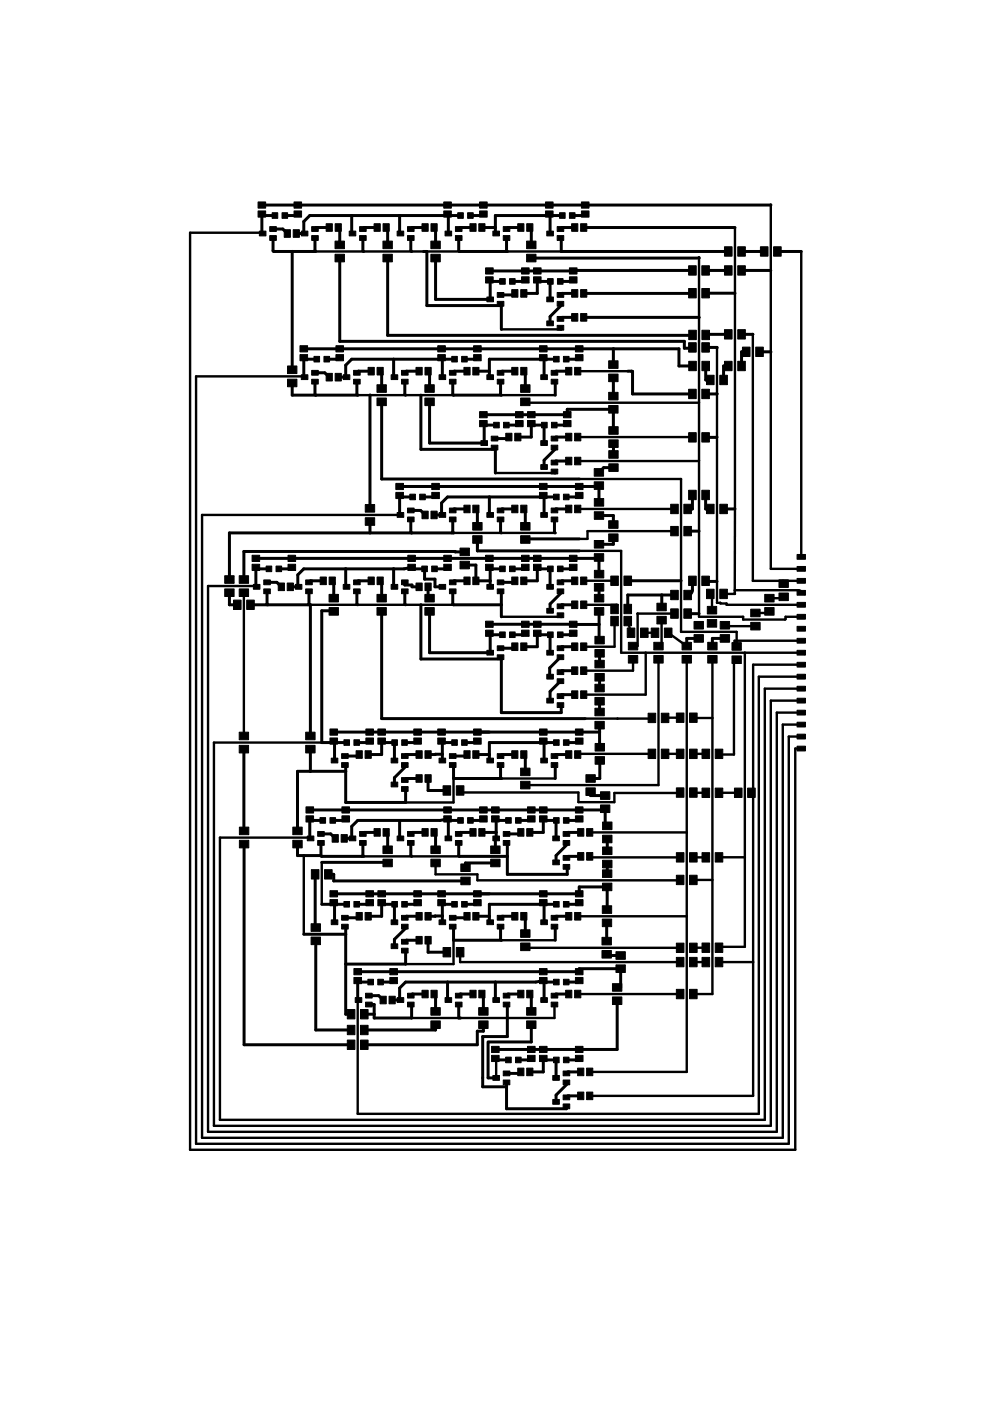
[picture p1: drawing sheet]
<svg xmlns="http://www.w3.org/2000/svg" width="210mm" height="297mm" viewBox="0 0 210 297" stroke-linecap="round" stroke-linejoin="round" font-family="sans-serif">
<g fill="#000" stroke="#000" stroke-width=".21">
<path d="M54.7 44.7h1.6v1.3h-1.6zM54.7 42.8h1.6v1.3h-1.6zM55 49h1.4v1h-1.4zM57.2 50h1.4v1h-1.4zM57.2 48h1.4v1.1h-1.4zM57.7 45.1h1.2v1.2h-1.2zM59.8 45.1h1.2v1.2h-1.2zM60.3 48.7h1.3v1.6h-1.3zM62.2 48.7h1.3v1.6h-1.3zM62.3 44.7h1.6v1.3h-1.6zM62.3 42.8h1.6v1.3h-1.6zM63.9 49h1.4v1h-1.4z"/>
<path d="M66.1 50h1.4v1h-1.4zM66.1 48h1.4v1.1h-1.4zM69.2 47.4h1.3v1.6h-1.3zM71.1 47.4h1.3v1.6h-1.3zM71 53.9h2v1.6h-2zM71 51.1h2v1.6h-2zM74 49h1.4v1h-1.4zM76.2 50h1.4v1h-1.4zM76.2 48h1.4v1.1h-1.4zM79.3 47.4h1.3v1.6h-1.3zM81.2 47.4h1.3v1.6h-1.3zM81.2 53.9h2v1.6h-2z"/>
<path d="M81.2 51.1h2v1.6h-2zM84.2 49h1.4v1h-1.4zM86.4 50h1.4v1h-1.4zM86.4 48h1.4v1.1h-1.4zM89.5 47.4h1.3v1.6h-1.3zM91.4 47.4h1.3v1.6h-1.3zM91.4 53.9h1.9v1.6h-1.9zM91.4 51.1h1.9v1.6h-1.9zM94.1 44.7h1.6v1.3h-1.6zM94.1 42.8h1.6v1.3h-1.6zM94.4 49h1.4v1h-1.4zM96.6 50h1.4v1h-1.4z"/>
<path d="M96.6 48h1.4v1.1h-1.4zM97 45.1h1.2v1.2h-1.2zM99.1 45.1h1.2v1.2h-1.2zM99.6 47.4h1.3v1.6h-1.3zM101.5 47.4h1.3v1.6h-1.3zM101.7 44.7h1.6v1.3h-1.6zM101.7 42.8h1.6v1.3h-1.6zM103 58.7h1.6v1.3h-1.6zM103 56.8h1.6v1.3h-1.6zM104.5 49h1.4v1h-1.4zM105.9 59.1h1.2v1.2h-1.2zM106.7 50h1.4v1h-1.4z"/>
<path d="M106.7 48h1.4v1.1h-1.4zM108 59.1h1.2v1.2h-1.2zM109.8 47.4h1.3v1.6h-1.3zM110.6 58.7h1.6v1.3h-1.6zM110.6 56.8h1.6v1.3h-1.6zM111.7 47.4h1.3v1.6h-1.3zM111.7 53.9h1.9v1.6h-1.9zM111.7 51.1h1.9v1.6h-1.9zM113.1 58.7h1.6v1.3h-1.6zM113.1 56.8h1.6v1.3h-1.6zM115.7 44.7h1.6v1.3h-1.6zM115.7 42.8h1.6v1.3h-1.6z"/>
<path d="M116.1 59.1h1.2v1.2h-1.2zM115.9 49h1.4v1h-1.4zM118.2 59.1h1.2v1.2h-1.2zM118.1 50h1.4v1h-1.4zM118.1 48h1.4v1.1h-1.4zM118.6 45.1h1.2v1.2h-1.2zM120.7 45.1h1.2v1.2h-1.2zM120.7 58.7h1.6v1.3h-1.6zM120.7 56.8h1.6v1.3h-1.6zM121.2 47.4h1.3v1.6h-1.3zM123.1 47.4h1.3v1.6h-1.3zM123.3 44.7h1.6v1.3h-1.6z"/>
<path d="M123.3 42.8h1.6v1.3h-1.6zM146 56.3h1.6v2h-1.6zM148.8 56.3h1.6v2h-1.6zM153.6 52.3h1.6v2h-1.6zM153.6 56.3h1.6v2h-1.6zM156.4 52.3h1.6v2h-1.6zM156.4 56.3h1.6v2h-1.6zM161.2 52.3h1.6v2h-1.6zM164 52.3h1.6v2h-1.6zM61 77.6h1.9v1.6h-1.9zM63.6 75.2h1.6v1.3h-1.6zM63.6 73.3h1.6v1.3h-1.6z"/>
<path d="M63.9 79.5h1.4v1h-1.4zM66.1 78.5h1.4v1h-1.4zM66.6 75.6h1.2v1.2h-1.2zM68.7 75.6h1.2v1.2h-1.2zM69.2 79.2h1.3v1.6h-1.3zM71.1 79.2h1.3v1.6h-1.3zM71.2 75.2h1.6v1.3h-1.6zM71.2 73.3h1.6v1.3h-1.6zM72.8 79.5h1.4v1h-1.4zM75 78.5h1.4v1h-1.4zM78 77.9h1.4v1.6h-1.4zM79.9 77.9h1.4v1.6h-1.4z"/>
<path d="M82.9 79.5h1.4v1h-1.4zM85.1 78.5h1.4v1h-1.4zM88.2 77.9h1.3v1.6h-1.3zM90.1 77.9h1.3v1.6h-1.3zM92.8 75.2h1.6v1.3h-1.6zM92.8 73.3h1.6v1.3h-1.6zM93.1 79.5h1.4v1h-1.4zM95.3 78.5h1.4v1h-1.4zM95.8 75.6h1.2v1.2h-1.2zM97.9 75.6h1.2v1.2h-1.2zM98.4 77.9h1.3v1.6h-1.3zM100.2 77.9h1.4v1.6h-1.4z"/>
<path d="M100.4 75.2h1.6v1.3h-1.6zM100.4 73.3h1.6v1.3h-1.6zM103.2 63h1.4v1h-1.4zM103.2 79.5h1.4v1h-1.4zM105.4 63.9h1.4v1h-1.4zM105.4 62h1.4v1h-1.4zM105.4 78.5h1.4v1h-1.4zM108.5 61.4h1.3v1.6h-1.3zM108.5 77.9h1.3v1.6h-1.3zM110.4 61.4h1.3v1.6h-1.3zM110.4 77.9h1.3v1.6h-1.3zM114.4 75.2h1.6v1.3h-1.6z"/>
<path d="M114.4 73.3h1.6v1.3h-1.6zM114.7 79.5h1.4v1h-1.4zM115.9 63h1.4v1h-1.4zM115.9 68.1h1.4v1h-1.4zM116.9 78.5h1.4v1h-1.4zM117.4 75.6h1.2v1.2h-1.2zM118.1 63.9h1.4v1h-1.4zM118.1 62h1.4v1h-1.4zM118.1 69h1.4v1h-1.4zM118.1 67.1h1.4v1h-1.4zM119.5 75.6h1.1v1.2h-1.1zM119.9 77.9h1.3v1.6h-1.3z"/>
<path d="M121.2 61.4h1.3v1.6h-1.3zM121.2 66.5h1.3v1.6h-1.3zM121.8 77.9h1.3v1.6h-1.3zM122 75.2h1.6v1.3h-1.6zM122 73.3h1.6v1.3h-1.6zM123.1 61.4h1.3v1.6h-1.3zM123.1 66.5h1.3v1.6h-1.3zM129.1 76.5h1.9v1.6h-1.9zM129.1 79.3h1.9v1.6h-1.9zM146 61.2h1.6v2h-1.6zM146 72.7h1.6v2h-1.6zM146 70h1.6v2h-1.6z"/>
<path d="M146 76.6h1.6v2h-1.6zM148.8 61.2h1.6v2h-1.6zM148.8 72.7h1.6v2h-1.6zM148.8 70h1.6v2h-1.6zM148.8 76.6h1.6v2h-1.6zM149.8 79.6h1.6v2h-1.6zM152.6 79.6h1.6v2h-1.6zM153.6 69.9h1.6v2h-1.6zM153.6 76.6h1.6v2h-1.6zM156.4 69.9h1.6v2h-1.6zM156.4 76.6h1.6v2h-1.6zM157.4 73.6h1.6v2h-1.6z"/>
<path d="M160.2 73.6h1.6v2h-1.6zM61 80.4h1.9v1.6h-1.9zM66.1 80.4h1.4v1h-1.4zM75 80.4h1.4v1h-1.4zM79.9 84.4h2v1.6h-2zM79.9 81.6h2v1.6h-2zM85.1 80.4h1.4v1h-1.4zM90.1 84.4h2v1.6h-2zM90.1 81.6h2v1.6h-2zM95.3 80.4h1.4v1h-1.4zM101.7 89.2h1.6v1.3h-1.6zM101.7 87.3h1.6v1.3h-1.6z"/>
<path d="M102 93.4h1.4v1h-1.4zM104.2 94.4h1.4v1h-1.4zM104.2 92.5h1.4v1h-1.4zM104.7 89.5h1.2v1.2h-1.2zM105.4 80.4h1.4v1h-1.4zM106.8 89.5h1.1v1.2h-1.1zM107.2 91.9h1.3v1.6h-1.3zM109.1 91.9h1.3v1.6h-1.3zM109.3 89.2h1.6v1.3h-1.6zM109.3 87.3h1.6v1.3h-1.6zM110.4 84.4h2v1.6h-2zM110.4 81.6h2v1.6h-2z"/>
<path d="M111.8 89.2h1.7v1.3h-1.7zM111.8 87.3h1.7v1.3h-1.7zM114.8 89.5h1.2v1.2h-1.2zM114.7 93.4h1.4v1h-1.4zM114.7 98.5h1.4v1h-1.4zM116.9 89.5h1.2v1.2h-1.2zM116.9 80.4h1.4v1h-1.4zM116.9 94.4h1.4v1h-1.4zM116.9 92.5h1.4v1h-1.4zM116.9 99.5h1.4v1h-1.4zM116.9 97.6h1.4v1h-1.4zM119.5 89.2h1.6v1.3h-1.6z"/>
<path d="M119.5 87.3h1.6v1.3h-1.6zM119.9 91.9h1.3v1.6h-1.3zM119.9 96.9h1.3v1.7h-1.3zM121.8 91.9h1.3v1.6h-1.3zM121.8 96.9h1.3v1.7h-1.3zM126 99.4h2v1.6h-2zM129.1 83.2h1.9v1.6h-1.9zM129.1 86h1.9v1.6h-1.9zM129.1 90.5h2v1.6h-2zM129.1 93.3h2v1.6h-2zM129.1 95.5h2v1.7h-2zM129.1 98.3h2v1.6h-2z"/>
<path d="M146 82.5h1.6v2h-1.6zM146 91.7h1.6v2h-1.6zM148.8 82.5h1.6v2h-1.6zM148.8 91.7h1.6v2h-1.6zM53.4 119.6h1.7v1.3h-1.7zM53.4 117.7h1.7v1.3h-1.7zM61.1 119.6h1.6v1.3h-1.6zM61.1 117.7h1.6v1.3h-1.6zM77.4 107h2v1.6h-2zM77.4 109.8h2v1.6h-2zM83.9 104.4h1.6v1.3h-1.6zM83.9 102.5h1.6v1.3h-1.6z"/>
<path d="M84.2 108.7h1.4v1h-1.4zM86.4 109.6h1.4v1h-1.4zM86.4 107.7h1.4v1h-1.4zM86.9 104.8h1.2v1.2h-1.2zM86.5 119.6h1.6v1.3h-1.6zM86.5 117.7h1.6v1.3h-1.6zM89 104.8h1.2v1.2h-1.2zM89.5 108.4h1.3v1.6h-1.3zM91.4 108.4h1.3v1.6h-1.3zM91.5 104.4h1.7v1.3h-1.7zM91.5 102.5h1.7v1.3h-1.7zM93.1 108.7h1.4v1h-1.4z"/>
<path d="M94.1 119.6h1.6v1.3h-1.6zM94.1 117.7h1.6v1.3h-1.6zM95.3 109.6h1.4v1h-1.4zM95.3 107.7h1.4v1h-1.4zM97.5 116.2h2v1.6h-2zM97.5 119h2v1.6h-2zM98.4 107.1h1.3v1.6h-1.3zM100.2 107.1h1.4v1.6h-1.4zM100.2 113.6h2v1.6h-2zM100.2 110.8h2v1.6h-2zM103 119.6h1.6v1.3h-1.6zM103 117.7h1.6v1.3h-1.6z"/>
<path d="M103.2 108.7h1.4v1h-1.4zM105.4 109.6h1.4v1h-1.4zM105.4 107.7h1.4v1h-1.4zM108.5 107.1h1.3v1.6h-1.3zM110.4 107.1h1.3v1.6h-1.3zM110.6 119.6h1.6v1.3h-1.6zM110.6 117.7h1.6v1.3h-1.6zM110.4 113.6h2v1.6h-2zM110.4 110.8h2v1.6h-2zM113.1 119.6h1.6v1.3h-1.6zM113.1 117.7h1.6v1.3h-1.6zM114.4 104.4h1.6v1.3h-1.6z"/>
<path d="M114.4 102.5h1.6v1.3h-1.6zM114.7 108.7h1.4v1h-1.4zM116.9 109.6h1.4v1h-1.4zM116.9 107.7h1.4v1h-1.4zM117.4 104.8h1.2v1.2h-1.2zM119.5 104.8h1.1v1.2h-1.1zM119.9 107.1h1.3v1.6h-1.3zM120.7 119.6h1.6v1.3h-1.6zM120.7 117.7h1.6v1.3h-1.6zM121.8 107.1h1.3v1.6h-1.3zM122 104.4h1.6v1.3h-1.6zM122 102.5h1.6v1.3h-1.6z"/>
<path d="M126 102.2h2v1.6h-2zM126 105.7h2v1.6h-2zM126 108.5h2v1.6h-2zM126 117.4h2v1.6h-2zM126 114.6h2v1.6h-2zM129.1 110.4h1.9v1.6h-1.9zM129.1 113.2h1.9v1.6h-1.9zM142.2 106.9h1.6v2h-1.6zM142.2 111.6h1.6v2h-1.6zM145 106.9h1.6v2h-1.6zM145 111.6h1.6v2h-1.6zM146 103.9h1.6v2h-1.6z"/>
<path d="M148.8 103.9h1.6v2h-1.6zM149.8 106.9h1.6v2h-1.6zM152.6 106.9h1.6v2h-1.6zM169 117.6h1.8v1h-1.8zM47.6 122.1h2v1.6h-2zM47.6 124.9h2v1.6h-2zM49.5 127.2h1.6v2h-1.6zM50.7 122.1h2v1.6h-2zM50.7 124.9h2v1.6h-2zM52.3 127.2h1.6v2h-1.6zM53.7 123.9h1.4v1h-1.4zM55.9 124.9h1.4v1h-1.4z"/>
<path d="M55.9 123h1.4v1h-1.4zM56.4 120h1.2v1.2h-1.2zM58.5 120h1.2v1.2h-1.2zM59 123.6h1.3v1.6h-1.3zM60.9 123.6h1.3v1.6h-1.3zM62.6 123.9h1.4v1h-1.4zM64.8 124.9h1.4v1h-1.4zM64.8 123h1.4v1h-1.4zM67.9 122.3h1.3v1.7h-1.3zM69.8 122.3h1.3v1.7h-1.3zM69.8 128.8h2v1.6h-2zM69.8 126h2v1.6h-2z"/>
<path d="M72.8 123.9h1.4v1h-1.4zM75 124.9h1.4v1h-1.4zM75 123h1.4v1h-1.4zM78 122.3h1.4v1.7h-1.4zM79.9 122.3h1.4v1.7h-1.4zM79.9 128.8h2v1.6h-2zM79.9 126h2v1.6h-2zM82.9 123.9h1.4v1h-1.4zM85.1 124.9h1.4v1h-1.4zM85.1 123h1.4v1h-1.4zM88.2 123.6h1.3v1.6h-1.3zM89.4 120h1.2v1.2h-1.2z"/>
<path d="M90.1 123.6h1.3v1.6h-1.3zM90.1 128.8h2v1.6h-2zM90.1 126h2v1.6h-2zM91.5 120h1.2v1.2h-1.2zM93.1 123.9h1.4v1h-1.4zM95.3 124.9h1.4v1h-1.4zM95.3 123h1.4v1h-1.4zM98.4 122.3h1.3v1.7h-1.3zM100.2 122.3h1.4v1.7h-1.4zM103 133.6h1.6v1.3h-1.6zM103 131.7h1.6v1.3h-1.6zM103.2 123.9h1.4v1h-1.4z"/>
<path d="M103.2 137.9h1.4v1h-1.4zM105.4 124.9h1.4v1h-1.4zM105.4 123h1.4v1h-1.4zM105.4 138.8h1.4v1h-1.4zM105.4 136.9h1.4v1h-1.4zM105.9 120h1.2v1.2h-1.2zM105.9 134h1.2v1.2h-1.2zM108 120h1.2v1.2h-1.2zM108 134h1.2v1.2h-1.2zM108.5 122.3h1.3v1.7h-1.3zM108.5 136.3h1.3v1.6h-1.3zM110.4 122.3h1.3v1.7h-1.3z"/>
<path d="M110.4 136.3h1.3v1.6h-1.3zM110.6 133.6h1.6v1.3h-1.6zM110.6 131.7h1.6v1.3h-1.6zM113.1 133.6h1.6v1.3h-1.6zM113.1 131.7h1.6v1.3h-1.6zM116.1 120h1.2v1.2h-1.2zM116.1 134h1.2v1.2h-1.2zM115.9 123.9h1.4v1h-1.4zM115.9 129h1.4v1h-1.4zM115.9 137.9h1.4v1h-1.4zM118.2 120h1.2v1.2h-1.2zM118.2 134h1.2v1.2h-1.2z"/>
<path d="M118.1 124.9h1.4v1h-1.4zM118.1 123h1.4v1h-1.4zM118.1 129.9h1.4v1.1h-1.4zM118.1 128h1.4v1.1h-1.4zM118.1 138.8h1.4v1h-1.4zM118.1 136.9h1.4v1h-1.4zM120.7 133.6h1.6v1.3h-1.6zM120.7 131.7h1.6v1.3h-1.6zM121.2 122.3h1.3v1.7h-1.3zM121.2 127.4h1.3v1.6h-1.3zM121.2 136.3h1.3v1.6h-1.3zM123.1 122.3h1.3v1.7h-1.3z"/>
<path d="M123.1 127.4h1.3v1.6h-1.3zM123.1 136.3h1.3v1.6h-1.3zM126 120.9h2v1.6h-2zM126 123.7h2v1.6h-2zM126 126h2v1.6h-2zM126 128.8h2v1.6h-2zM126.1 134.9h2v1.6h-2zM126.1 137.7h2v1.6h-2zM126.1 140h2v1.6h-2zM129.5 122.1h1.6v2h-1.6zM129.5 128.1h1.6v2h-1.6zM129.5 130.7h1.6v2h-1.6z"/>
<path d="M132.3 122.1h1.6v2h-1.6zM132.3 128.1h1.6v2h-1.6zM132.3 130.7h1.6v2h-1.6zM133 133.2h1.6v1.9h-1.6zM133.2 139h2v1.6h-2zM133.2 136.2h2v1.6h-2zM135.8 133.2h1.6v1.9h-1.6zM138.1 133.2h1.6v1.9h-1.6zM138.6 139h2v1.6h-2zM138.6 136.2h2v1.6h-2zM139.3 130.7h2v1.6h-2zM139.3 127.9h2v1.6h-2z"/>
<path d="M140.9 133.2h1.6v1.9h-1.6zM142.2 125.2h1.6v1.9h-1.6zM142.2 129.1h1.6v2h-1.6zM145 125.2h1.6v1.9h-1.6zM145 129.1h1.6v2h-1.6zM144.6 139h2v1.6h-2zM144.6 136.2h2v1.6h-2zM146 122.2h1.6v1.9h-1.6zM147.2 131.8h1.9v1.6h-1.9zM147.2 134.6h1.9v1.6h-1.9zM148.8 122.2h1.6v1.9h-1.6zM149.8 124.9h1.6v2h-1.6z"/>
<path d="M150 131.4h2v1.6h-2zM150 128.6h2v1.6h-2zM150.1 139h1.9v1.6h-1.9zM150.1 136.2h1.9v1.6h-1.9zM152.6 124.9h1.6v2h-1.6zM152.7 134.6h2v1.6h-2zM152.7 131.8h2v1.6h-2zM155.2 139.1h2v1.6h-2zM155.2 136.2h2v1.7h-2zM159.2 132h2v1.6h-2zM159.2 129.2h2v1.6h-2zM162.1 128.8h2v1.6h-2z"/>
<path d="M162.1 126h2v1.6h-2zM165.2 125.7h2v1.6h-2zM165.2 122.9h2v1.6h-2zM169 120.1h1.8v1h-1.8zM169 122.6h1.8v1.1h-1.8zM169 125.2h1.8v1h-1.8zM169 127.7h1.8v1h-1.8zM169 130.3h1.8v1h-1.8zM169 132.8h1.8v1h-1.8zM169 135.3h1.8v1.1h-1.8zM169 137.9h1.8v1h-1.8zM50.7 158h2v1.6h-2z"/>
<path d="M50.7 155.2h2v1.6h-2zM64.8 158h2v1.6h-2zM64.8 155.2h2v1.6h-2zM70 156.5h1.6v1.3h-1.6zM70 154.6h1.6v1.3h-1.6zM72.4 159.8h1.4v1h-1.4zM72.9 156.8h1.2v1.2h-1.2zM75 156.8h1.2v1.2h-1.2zM75.5 159.2h1.3v1.6h-1.3zM77.4 159.2h1.3v1.6h-1.3zM77.6 156.5h1.6v1.3h-1.6zM77.6 154.6h1.6v1.3h-1.6z"/>
<path d="M80.1 156.5h1.6v1.3h-1.6zM80.1 154.6h1.6v1.3h-1.6zM83.1 156.8h1.2v1.2h-1.2zM85.2 156.8h1.2v1.2h-1.2zM85.1 159.8h1.4v1h-1.4zM87.7 156.5h1.6v1.3h-1.6zM87.7 154.6h1.6v1.3h-1.6zM88.2 159.2h1.3v1.6h-1.3zM90.1 159.2h1.3v1.6h-1.3zM92.8 156.5h1.6v1.3h-1.6zM92.8 154.6h1.6v1.3h-1.6zM95.3 159.8h1.4v1h-1.4z"/>
<path d="M95.8 156.8h1.2v1.2h-1.2zM97.9 156.8h1.2v1.2h-1.2zM98.4 159.2h1.3v1.6h-1.3zM100.2 159.2h1.4v1.6h-1.4zM100.4 156.5h1.6v1.3h-1.6zM100.4 154.6h1.6v1.3h-1.6zM105.4 159.8h1.4v1h-1.4zM108.5 159.2h1.3v1.6h-1.3zM110.4 159.2h1.3v1.6h-1.3zM114.4 156.5h1.6v1.3h-1.6zM114.4 154.6h1.6v1.3h-1.6zM115.9 148h1.4v1.1h-1.4z"/>
<path d="M115.9 143h1.4v1h-1.4zM116.9 159.8h1.4v1h-1.4zM117.4 156.8h1.2v1.2h-1.2zM118.1 149h1.4v1h-1.4zM118.1 147.1h1.4v1h-1.4zM118.1 143.9h1.4v1h-1.4zM118.1 142h1.4v1h-1.4zM119.5 156.8h1.1v1.2h-1.1zM119.9 159.2h1.3v1.6h-1.3zM121.2 146.5h1.3v1.6h-1.3zM121.2 141.4h1.3v1.6h-1.3zM121.8 159.2h1.3v1.6h-1.3z"/>
<path d="M122 156.5h1.6v1.3h-1.6zM122 154.6h1.6v1.3h-1.6zM123.1 146.5h1.3v1.6h-1.3zM123.1 141.4h1.3v1.6h-1.3zM126.1 142.8h2v1.6h-2zM126.1 145.1h2v1.6h-2zM126.1 147.9h2v1.6h-2zM126.1 150.2h2v1.6h-2zM126.1 153h2v1.6h-2zM126.2 157.6h2v1.6h-2zM137.4 151.2h1.6v2h-1.6zM137.4 158.8h1.6v2h-1.6z"/>
<path d="M140.2 151.2h1.6v2h-1.6zM140.2 158.8h1.6v2h-1.6zM143.4 151.2h1.6v2h-1.6zM143.4 158.8h1.6v2h-1.6zM146.2 151.2h1.6v2h-1.6zM146.2 158.8h1.6v2h-1.6zM148.8 158.8h1.7v2h-1.7zM151.6 158.8h1.6v2h-1.6zM169 140.4h1.8v1h-1.8zM169 143h1.8v1h-1.8zM169 145.5h1.8v1h-1.8zM169 148h1.8v1.1h-1.8z"/>
<path d="M169 150.6h1.8v1h-1.8zM169 153.1h1.8v1h-1.8zM169 155.7h1.8v1h-1.8zM169 158.2h1.8v1h-1.8zM50.8 175.4h1.9v1.6h-1.9zM50.8 178.2h1.9v1.6h-1.9zM62.1 175.4h2v1.6h-2zM62.1 178.2h2v1.6h-2zM64.9 173h1.6v1.3h-1.6zM64.9 171.1h1.6v1.3h-1.6zM65.2 177.2h1.3v1.1h-1.3zM67.4 178.2h1.3v1h-1.3z"/>
<path d="M67.4 176.3h1.3v1h-1.3zM67.8 173.4h1.2v1.1h-1.2zM70 173.4h1.1v1.1h-1.1zM70.2 160.7h1.4v1.1h-1.4zM70.4 177h1.3v1.6h-1.3zM72.3 177h1.3v1.6h-1.3zM72.4 161.7h1.4v1h-1.4zM72.5 173h1.6v1.3h-1.6zM72.5 171.1h1.6v1.3h-1.6zM74 177.2h1.4v1.1h-1.4zM76.2 178.2h1.4v1h-1.4zM76.2 176.3h1.4v1h-1.4z"/>
<path d="M79.3 175.7h1.3v1.6h-1.3zM81.2 175.7h1.3v1.6h-1.3zM81.2 179.4h2v1.6h-2zM82.9 160.7h1.4v1.1h-1.4zM82.9 165.8h1.4v1h-1.4zM84.2 177.2h1.4v1.1h-1.4zM85.1 161.7h1.4v1h-1.4zM85.1 166.8h1.4v1h-1.4zM85.1 164.9h1.4v1h-1.4zM86.4 178.2h1.4v1h-1.4zM86.4 176.3h1.4v1h-1.4zM88.2 164.3h1.3v1.6h-1.3z"/>
<path d="M89.5 175.7h1.3v1.6h-1.3zM90.1 164.3h1.3v1.6h-1.3zM91.4 175.7h1.3v1.6h-1.3zM91.4 179.4h1.9v1.6h-1.9zM93.1 160.7h1.4v1.1h-1.4zM93.9 166.6h1.6v2h-1.6zM94.1 173h1.6v1.3h-1.6zM94.1 171.1h1.6v1.3h-1.6zM94.4 177.2h1.4v1.1h-1.4zM95.3 161.7h1.4v1h-1.4zM96.6 178.2h1.4v1h-1.4zM96.6 176.3h1.4v1h-1.4z"/>
<path d="M97 173.4h1.2v1.1h-1.2zM96.8 166.6h1.6v2h-1.6zM99.1 173.4h1.2v1.1h-1.2zM99.6 175.7h1.3v1.6h-1.3zM101.5 175.7h1.3v1.6h-1.3zM101.7 173h1.6v1.3h-1.6zM101.7 171.1h1.6v1.3h-1.6zM103.2 160.7h1.4v1.1h-1.4zM104.2 173h1.6v1.3h-1.6zM104.2 171.1h1.6v1.3h-1.6zM104.5 177.2h1.4v1.1h-1.4zM104 179.4h2v1.6h-2z"/>
<path d="M105.4 161.7h1.4v1h-1.4zM106.7 178.2h1.4v1h-1.4zM106.7 176.3h1.4v1h-1.4zM107.2 173.4h1.2v1.1h-1.2zM109.3 173.4h1.2v1.1h-1.2zM109.8 175.7h1.3v1.6h-1.3zM110.4 165.7h2v1.6h-2zM110.4 162.9h2v1.6h-2zM111.7 175.7h1.3v1.6h-1.3zM111.8 173h1.7v1.3h-1.7zM111.8 171.1h1.7v1.3h-1.7zM114.4 173h1.6v1.3h-1.6z"/>
<path d="M114.4 171.1h1.6v1.3h-1.6zM114.7 160.7h1.4v1.1h-1.4zM116.9 161.7h1.4v1h-1.4zM117.4 173.4h1.2v1.1h-1.2zM117.2 177.2h1.4v1.1h-1.4zM119.5 173.4h1.1v1.1h-1.1zM119.4 178.2h1.4v1h-1.4zM119.4 176.3h1.4v1h-1.4zM122 173h1.6v1.3h-1.6zM122 171.1h1.6v1.3h-1.6zM122.5 175.7h1.3v1.6h-1.3zM124.4 175.7h1.3v1.6h-1.3z"/>
<path d="M124.2 164.3h2v1.6h-2zM124.2 167h2v1.7h-2zM126.2 160.4h2v1.6h-2zM127.3 170.7h2v1.6h-2zM127.3 167.9h2v1.6h-2zM127.8 174.3h2v1.6h-2zM127.8 177.1h2v1.6h-2zM127.8 179.6h2v1.6h-2zM143.4 167h1.6v2h-1.6zM146.2 167h1.6v2h-1.6zM148.8 167.1h1.7v2h-1.7zM151.6 167.1h1.6v2h-1.6z"/>
<path d="M155.7 167.1h1.6v2h-1.6zM158.5 167.1h1.6v2h-1.6zM66 184.4h1.6v2h-1.6zM66 198.7h1.9v1.6h-1.9zM66 195.9h1.9v1.6h-1.9zM68.8 184.4h1.6v2h-1.6zM70 190.7h1.6v1.3h-1.6zM70 188.8h1.6v1.4h-1.6zM70.2 195h1.4v1h-1.4zM72.4 196h1.4v1h-1.4zM72.4 194.1h1.4v1h-1.4zM72.9 191.1h1.2v1.2h-1.2z"/>
<path d="M75 191.1h1.2v1.2h-1.2zM75.5 193.5h1.3v1.6h-1.3zM77.4 193.5h1.3v1.6h-1.3zM77.6 190.7h1.6v1.3h-1.6zM77.6 188.8h1.6v1.4h-1.6zM80.1 190.7h1.6v1.3h-1.6zM80.1 188.8h1.6v1.4h-1.6zM81.2 182.2h2v1.6h-2zM83.1 191.1h1.2v1.2h-1.2zM82.9 195h1.4v1h-1.4zM85.2 191.1h1.2v1.2h-1.2zM85.1 196h1.4v1h-1.4z"/>
<path d="M85.1 194.1h1.4v1h-1.4zM85.1 199.2h1.4v1h-1.4zM87.7 190.7h1.6v1.3h-1.6zM87.7 188.8h1.6v1.4h-1.6zM88.2 193.5h1.3v1.6h-1.3zM88.2 198.5h1.3v1.7h-1.3zM90.1 193.5h1.3v1.6h-1.3zM90.1 198.5h1.3v1.7h-1.3zM91.4 182.2h1.9v1.6h-1.9zM92.8 190.7h1.6v1.3h-1.6zM92.8 188.8h1.6v1.4h-1.6zM93.1 195h1.4v1h-1.4z"/>
<path d="M95.3 196h1.4v1h-1.4zM95.3 194.1h1.4v1h-1.4zM95.8 191.1h1.2v1.2h-1.2zM97.9 191.1h1.2v1.2h-1.2zM98.4 193.5h1.3v1.6h-1.3zM97.7 183.2h2v1.6h-2zM97.7 186h2v1.6h-2zM100.2 193.5h1.4v1.6h-1.4zM100.4 190.7h1.6v1.3h-1.6zM100.4 188.8h1.6v1.4h-1.6zM103.2 195h1.4v1h-1.4zM104 182.2h2v1.6h-2z"/>
<path d="M105.4 196h1.4v1h-1.4zM105.4 194.1h1.4v1h-1.4zM108.5 193.5h1.3v1.6h-1.3zM110.4 193.5h1.3v1.6h-1.3zM110.4 199.9h2v1.6h-2zM110.4 197.1h2v1.6h-2zM114.4 190.7h1.6v1.3h-1.6zM114.4 188.8h1.6v1.4h-1.6zM114.7 195h1.4v1h-1.4zM116.9 196h1.4v1h-1.4zM116.9 194.1h1.4v1h-1.4zM117.4 191.1h1.2v1.2h-1.2z"/>
<path d="M117.2 182.3h1.4v1h-1.4zM119.5 191.1h1.1v1.2h-1.1zM119.4 183.3h1.4v1h-1.4zM119.4 181.4h1.4v1h-1.4zM119.9 193.5h1.3v1.6h-1.3zM121.8 193.5h1.3v1.6h-1.3zM122 190.7h1.6v1.3h-1.6zM122 188.8h1.6v1.4h-1.6zM122.5 180.8h1.3v1.6h-1.3zM124.4 180.8h1.3v1.6h-1.3zM127.6 198.7h2v1.6h-2zM127.7 192h2v1.7h-2z"/>
<path d="M127.7 194.9h2v1.6h-2zM127.7 187.2h2v1.6h-2zM127.7 184.4h2v1.6h-2zM127.8 182.4h2v1.6h-2zM143.4 185.6h1.6v2h-1.6zM143.4 180.8h1.6v2h-1.6zM143.4 200h1.6v2h-1.6zM146.2 185.6h1.6v2h-1.6zM146.2 180.8h1.6v2h-1.6zM146.2 200h1.6v2h-1.6zM148.8 180.8h1.7v2h-1.7zM148.8 199.9h1.7v2h-1.7z"/>
<path d="M151.6 180.8h1.6v2h-1.6zM151.6 199.9h1.6v2h-1.6zM73.6 217.4h1.6v2h-1.6zM73.6 214h1.6v2h-1.6zM75 207.2h1.6v1.4h-1.6zM75 205.4h1.6v1.3h-1.6zM75.3 211.5h1.4v1h-1.4zM76.4 217.4h1.6v2h-1.6zM76.4 214h1.6v2h-1.6zM77.5 212.5h1.4v1h-1.4zM77.5 210.6h1.4v1h-1.4zM78 207.6h1.2v1.2h-1.2z"/>
<path d="M80.1 207.6h1.2v1.2h-1.2zM80.6 211.2h1.3v1.6h-1.3zM82.5 211.2h1.3v1.6h-1.3zM82.7 207.2h1.6v1.4h-1.6zM82.7 205.4h1.6v1.3h-1.6zM82.9 200.1h1.4v1h-1.4zM84.2 211.5h1.4v1h-1.4zM85.1 201h1.4v1.1h-1.4zM86.4 212.5h1.4v1h-1.4zM86.4 210.6h1.4v1h-1.4zM89.5 210h1.3v1.6h-1.3zM91.4 210h1.3v1.6h-1.3z"/>
<path d="M91.4 216.5h1.9v1.6h-1.9zM91.4 213.6h1.9v1.6h-1.9zM93.9 200.9h1.6v2h-1.6zM94.4 211.5h1.4v1h-1.4zM96.6 212.5h1.4v1h-1.4zM96.6 210.6h1.4v1h-1.4zM96.8 200.9h1.6v2h-1.6zM99.6 210h1.3v1.6h-1.3zM101.5 210h1.3v1.6h-1.3zM101.5 216.5h2v1.6h-2zM101.5 213.6h2v1.6h-2zM104.5 211.5h1.4v1h-1.4z"/>
<path d="M106.7 212.5h1.4v1h-1.4zM106.7 210.6h1.4v1h-1.4zM109.8 210h1.3v1.6h-1.3zM111.7 210h1.3v1.6h-1.3zM111.7 216.5h1.9v1.6h-1.9zM111.7 213.6h1.9v1.6h-1.9zM114.4 207.2h1.6v1.4h-1.6zM114.4 205.4h1.6v1.3h-1.6zM114.7 211.5h1.4v1h-1.4zM116.9 212.5h1.4v1h-1.4zM116.9 210.6h1.4v1h-1.4zM117.4 207.6h1.2v1.2h-1.2z"/>
<path d="M119.5 207.6h1.1v1.2h-1.1zM119.9 210h1.3v1.6h-1.3zM121.8 210h1.3v1.6h-1.3zM122 207.2h1.6v1.4h-1.6zM122 205.4h1.6v1.3h-1.6zM127.6 201.5h2v1.6h-2zM129.9 211.4h1.9v1.6h-1.9zM129.9 208.6h1.9v1.6h-1.9zM130.6 204.6h2v1.6h-2zM130.6 201.8h2v1.6h-2zM143.4 209.8h1.6v2h-1.6zM143.4 203h1.6v2h-1.6z"/>
<path d="M146.2 209.8h1.6v2h-1.6zM146.2 203h1.6v2h-1.6zM148.8 203h1.7v2h-1.7zM151.6 203h1.6v2h-1.6zM73.6 220.5h1.6v2h-1.6zM76.4 220.5h1.6v2h-1.6zM104.2 223.8h1.6v1.3h-1.6zM104.2 221.8h1.6v1.4h-1.6zM104.5 228h1.4v1h-1.4zM106.7 229h1.4v1h-1.4zM106.7 227.1h1.4v1h-1.4zM107.2 224.1h1.2v1.2h-1.2z"/>
<path d="M109.3 224.1h1.2v1.2h-1.2zM109.8 226.5h1.3v1.6h-1.3zM111.7 226.5h1.3v1.6h-1.3zM111.8 223.8h1.7v1.3h-1.7zM111.8 221.8h1.7v1.4h-1.7zM114.4 223.8h1.6v1.3h-1.6zM114.4 221.8h1.6v1.4h-1.6zM117.4 224.1h1.2v1.2h-1.2zM117.2 228h1.4v1h-1.4zM117.2 233.1h1.4v1h-1.4zM119.5 224.1h1.1v1.2h-1.1zM119.4 229h1.4v1h-1.4z"/>
<path d="M119.4 227.1h1.4v1h-1.4zM119.4 234.1h1.4v1h-1.4zM119.4 232.2h1.4v1h-1.4zM122 223.8h1.6v1.3h-1.6zM122 221.8h1.6v1.4h-1.6zM122.5 226.5h1.3v1.6h-1.3zM122.5 231.5h1.3v1.7h-1.3zM124.4 226.5h1.3v1.6h-1.3zM124.4 231.5h1.3v1.7h-1.3z"/>
</g>
<g fill="none" stroke="#000" stroke-width=".63">
<path d="M57.9 50.5l.1 2.8h8.6l.2-.2M57.9 48.6h2.1l.9 .9M58.3 45.7h-2.5l-.3-.3v3.9M62 53.3v25.1M62.8 49.5h1.6M63.1 45.4l-.3 .3h-2.4M66.8 53.1l.2 .2M66.8 50.5v2.6M69.8 48.2h-2.7l-.3 .4M71.7 48.2l.3 .4v3.3M72 54.7v17.7h73.1v1.4h1.7v-.1M74.6 45.7v3.6l.1 .2"/>
<path d="M76.9 50.5v2.6l.2 .2M80 48.2h-2.7l-.4 .4M81.9 48.2l.3 .4v3.3M82.2 54.7v16.4l64.6-.1M84.7 45.7v3.6l.2 .2M87.1 50.5v2.6l.2 .2M89.8 53.3h.7v11.5h15.8M90.1 48.2h-2.7l-.3 .4M92 48.2l.4 .4v3.3M92.4 54.7v8.8h11.5v-4l-.1-.1 .3 .3h2.4M94.9 45.4l.3 .3h2.4M95.1 45.7h-29.4l-1.3 1.3v2.3l.2 .2"/>
<path d="M95.1 45.6v3.9M97.3 50.5v2.8h10.3l-.2-.2v-2.6M100.3 48.2h-2.7l-.3 .4M102.2 48.2h2.8M102.5 45.4l-.3 .3h-2.5M110.4 48.2h-2.7l-.3 .4M111.4 59.4l-.3 .3h-2.5M112.3 48.2l.3 .4v3.3M116.6 45.6v3.9M118.8 50.5l.2 .1v2.7h35.4M119.2 45.7h-2.4l-.3-.3-.4 .3h-11.1v3.6l.2 .2M121.5 59.4l-.3 .3h-2.4"/>
<path d="M121.9 48.2h-2.8l-.3 .4M123.8 48.2h32M124.1 45.4l-.3 .3h-2.5M146.8 57.3l-43 .1M148.2 54.6v.1h-35.6M149.6 57.3h4.8M157.2 53.3h4.8M157.2 57.3h6.2M163.4 43.4l-107.9 .1M164.8 53.3h5.1M64.4 74h79.6v3.6h2.8M66.8 79h2.1l.9 1"/>
<path d="M67.2 76.2h-2.5l-.3-.4v4l.2 .2M71.7 80h1.6M72 75.8l-.3 .4h-2.4M78.7 78.7h-2.7l-.3 .3M80.6 78.7l.3 .3v3.4M83.5 76.2v3.6l.1 .2M88.9 78.7h-2.8l-.3 .3M90.8 78.7l.3 .3v3.4M93.6 75.8l.3 .4M93.8 76v4M96.4 76.2h-21.8l-1.3 1.2v2.4l.2 .2M99 78.7h-2.7l-.3 .3"/>
<path d="M100.9 78.7h2.9M101.2 75.8l-.3 .4h-2.4M106.1 64.4l.2 .2v5.2M109.2 78.7h-2.8l-.3 .3M109.2 62.2l-.4 .3h-2.7M111.1 78.7l.3 .3v3.4M111.1 62.2h2.8v-2.8l.3 .3h2.5l-.1 3.8M115.4 76v4M118 76.2h-2.5l-.3-.4-.3 .4h-11.1v3.6l.1 .2M118.8 69.5l.2 .3M118.8 64.4l.2 .3-2.4 2.4v1.5M120.6 78.7h-2.7l-.3 .3"/>
<path d="M121.9 62.2h-2.8l-.3 .3M121.9 67.3h-2.8l-.3 .3M122.8 75.8l-.3 .4h-2.4M123.8 67.3h24.4M130 74v3.3M133.1 78.7h1v4.8h12.7M133.9 78.7h.1M146.8 62.2h-23M149.6 62.2h6.2M149.6 73.7h2.4v.1M149.6 77.6v3h1M154.4 77.6h-1v3"/>
<path d="M154.4 70.9h-4.8v.1M157.2 70.9h2.4M158.2 74.6h-1v3M159.6 70.9h.1M161 74.6l2.4 .1M66.8 80.9v2.7l.2 .2M75.7 80.9v2.7l.1 .2h-13.8v-2.6M78.5 83.8l-.1 24M80.9 85.2v16.4h41.9M85.8 80.9v2.7l.2 .2M89.2 83.8v11.5h15.8M91.1 85.2v8.7h11.6v-3.9l-.2-.2 .3 .3h2.5"/>
<path d="M96 80.9l.1 2.9h10.2l-.2-.2v-2.7M102.5 87.9h17.8v-1.1h9.7l.1 4.5M104.9 94.9l.1 .2v5.2M107.9 92.7l-.3 .3h-2.7M109.8 92.7h2.8v-2.9l.4 .3h2.4v3.8M110.1 89.8l-.3 .3h-2.4M117.6 80.9l.1 .2v2.7M117.6 100l.1 .3M117.6 94.9l.1 .3-2.3 2.4v1.4M120.3 89.8l-.3 .3h-2.5M120.6 92.7h-2.7l-.3 .3M120.6 97.7h-2.7l-.3 .4"/>
<path d="M130 80.1v3.9M130.1 99.1h-2.1l-1 1.1M130.1 94.1v2.3M152 83.5h-2.4M152 92.7h-2.4M54.3 118.4h72.7M78.4 110.6v2.4M87.1 110.1v2.7l.2 .2M87.1 108.2h2.1l.9 1M87.5 105.4h-2.5l-.3-.3v3.9l.2 .2M92 109.2h1.6M92.4 105.1l-.4 .3h-2.4"/>
<path d="M93.8 109.2l-.2-.2v-2.4l1.3-1.2h20.3l.2-.2v4M96 112.8l.2 .2M96 112.8l-.2 .2h-47.2v9.9M96 110.1v2.7M98.5 119.8h2.4v3.3h3M98.5 117l-46.8-.1v6M99 107.9h-2.7l-.3 .3M100.9 107.9l.3 .3v3.4M101.2 114.4v2.4h21.6M103.8 105.4v3.6l.1 .2M106.1 110.1v2.7l.2 .2M109.2 107.9h-2.8l-.3 .3"/>
<path d="M111.1 107.9l.3 .3v3.4M115.2 105.1l.3 .3h2.5M117.6 110.1v2.7l.1 .2M120.6 107.9h-2.7l-.3 .3M122.8 114.3h-11.4v.1M122.8 105.1l-.3 .3h-2.4M127 103l-.2 .1h-42.1M127 103h.1M127 109.3h3v1.9M127 103v3.5M127 118.2v3.5M130 114v1.4h-3"/>
<path d="M145.8 112.6h2.4M146.8 104.9v3h-1M149.6 104.9v3h1M153.4 107.9h2.4M48.6 125.7v2.5h1.7M56.6 128.1l.2 .1h8.5l.2-.1M56.6 125.4v2.8h-3.5M56.6 123.5h2.1l.9 .9M57 120.6h-2.4l-.3-.3v3.9l.1 .2M61.6 124.4h1.7M61.9 120.3l-.3 .3h-2.5M63.1 124.4v-2.5l1.3-1.3h21.3l1.6-.3 .3 .3h2.4v2.2h2.2v1.6h1.6"/>
<path d="M65.5 128.1l.3 .1v27.8M65.5 125.4v2.7M68.5 123.1h-2.7l-.3 .4M70.4 123.1l.4 .4v3.3M70.8 129.6v-.1h-2.6v27.9h5.3M73.3 120.6v3.6l.2 .2M75.7 125.4v2.7l.1 .1M78.7 123.1h-2.7l-.3 .4M80.6 123.1l.3 .4v3.3M80.9 129.6v22.8h43.2M83.5 120.6v3.6l.1 .2M85.8 125.4v2.7l.2 .1"/>
<path d="M85.8 123.5v.5h1.6v.4h1.5M89.2 128.2v11.5h17.1M90.8 124.4v2.4h.3M91.1 129.6v8.8h12.8v-4l-.1-.1 .3 .3h2.4M94.9 120.3l-.3 .3h-2.5M96 125.4l.1 2.8h10.2M99 123.1h-2.7l-.3 .4M103.8 132.4h23.2M106.1 125.4l.2 .1v5.3M106.1 139.3l.2 .2v11.6h12.7v-1.3l-.2-.3M106.5 120.6h-2.4l-.3-.3 .1 .2v3.9M109.2 123.1l-.4 .4h-2.7"/>
<path d="M109.2 137.1l-.4 .3h-2.7M111.1 123.1h2.8v-2.8l.3 .3h2.5l-.1 3.8M111.1 137.1h2.8v-2.8l.3 .3h2.5l-.1 3.8M111.4 120.3l-.3 .3h-2.5M111.4 134.3l-.3 .3h-2.5M118.8 130.5l.2 .3M118.8 125.4l.2 .3-2.4 2.4v1.4M118.8 139.3l-2.3 2.3v1.8M121.5 120.3l-.3 .3h-2.4M121.5 134.3l-.3 .3h-2.4M121.9 128.2h-2.8l-.3 .3M121.9 123.1h-2.8l-.3 .4"/>
<path d="M121.9 137.1h-2.8l-.3 .3M127 121.7h.1M127 124.5v2.3M127 129.6l.1 6.1M127.1 138.5v2.3M133.1 123.1h11.3M140.3 126.2v2.5M142.6 130.1h.4M143 126.2h-9.9v2.9M145.8 130.1h2.4M146.8 123.1v2.3l-.3 .5-.7 .3M148.1 135.4h-2.5v1.6"/>
<path d="M149.6 123.1l.1 .2h2.3M153.7 135.4h-2.7v1.6M156.2 139.9v.1h-.6M51.7 158.8v17.4M65.8 158.8v4.7M70.8 155.2h56.3M70.8 157.1l.3 .3M70.9 157.3v3.9M76.2 160l-.4 .3h-2.7M78.1 160h2.8v-2.9l.3 .3h2.5l-.1 3.8M78.4 157.1l-.3 .3h-2.5M88.5 157.1l-.3 .3h-2.4"/>
<path d="M88.9 160h-2.8l-.3 .3M93.6 157.1l.3 .3h2.5M93.8 157.3v3.9M93.8 159.9l-3 .1M99 160l-.3 .3h-2.7M100.9 160h2.9M101.2 157.1l-.3 .3h-2.4M109.2 160h-2.8l-.3 .3M111.1 160l.3 .3v3.4M115.4 157.3v3.9M116.5 143.3l.1 .2M118 157.4h-2.5l-.3-.3-.3 .3h-11.1v3.7l.1 .1"/>
<path d="M118.8 144.4l-2.2 2.2v1.9M120.6 160h-2.7l-.3 .3M121.9 147.3h-2.8l-.3 .3M121.9 142.2h-2.8l-.3 .3M122.8 157.1l-.3 .3h-2.4M127.1 143.6v2.3M127.1 148.7v2.3M127.1 153.8l.1 4.6M51.7 176.2h.1M51.8 179v42.5h22.6M63.1 179v2.4h5M65.7 171.7h62.6"/>
<path d="M68.1 178.7v2.7M68.1 176.8h2l1 1M68.4 173.9h-2.4l-.3-.3v4l.1 .2M73.1 162.2l.2 .2v7.7h12.7v-2.5l-.2-.3M73.3 163.5h-10.2v12.7M73.3 173.6l-.3 .3h-2.5M76.9 178.7v2.7M80 176.5h-2.7l-.4 .3M81.9 176.5l.3 .3v3.4M84.7 173.9v3.7l.2 .2M85.8 162.2l.2 .3-2.4 2.4v1.4M87.1 178.7v2.7l.2 .2"/>
<path d="M88.9 165.1h-2.8l-.3 .3M90.1 176.5h-2.7l-.3 .3M90.8 165.1v2.5h3.9M92 176.5l.4 .3v3.4M95.1 173.8v4M97.3 178.7v2.8l10.3 .1M97.6 173.9h-2.4l-.3-.3-1.6 .3h-17.5l-1.2 1.3v2.6h-1.6M100.3 176.5h-2.7l-.3 .3M102.2 176.5h3M102.5 173.6l-.3 .3h-2.5M106.1 162.2v2.7l.2 .2h-10.1v-2.9h-.2l.2 .2M107.4 178.7l.2 .2v6.5h12.7v-1.3l-.2-.3"/>
<path d="M107.8 173.9h-2.4l-.4-.3 .2 .2-.2 6.4M110.4 176.5l-.3 .3h-2.7M112.3 176.5h2.9v-2.9l.3 .3h2.5l-.1 3.9M112.6 173.6l-.3 .3h-2.4M117.6 162.2l.1 .2v2.7M120.1 178.7l.2 .3-2.4 2.4v1.4M122.8 173.6l-.3 .3h-2.4M123.1 176.5h-2.7l-.3 .3M125.2 167.9v.8h3.1M127.2 161.2v3.9h-2M128.3 171.5v3.6h.5M128.8 177.9v2.5"/>
<path d="M64.4 198.1h8.9M66.8 185.4v11.3h.2M67 199.5v18.9h7.4M68.1 181.4l.1 .2h8.6l.1-.2M68.2 182.8h14v.2M68.2 191.7h5.3M69.6 185.4h1.2v1.4h27.9M70.8 189.5h52v-1.5h5.9v4.8M71.1 191.7l-.3-.3 .1 .2v3.9M73.1 196.5l.2 .1v18.4h1.1M76.2 194.3l-.4 .3h-2.7M76.9 181.4l.2 .2"/>
<path d="M78.1 194.3h2.8v-2.9l.3 .3h2.5l-.1 3.8M78.4 191.4l-.3 .3h-2.5M85.8 196.5l.2 .3-2.4 2.4v1.4M88.5 191.4l-.3 .3h-2.4M88.9 199.3h-2.8l-.3 .4M88.9 194.3h-2.8l-.3 .3M90.8 199.3v2.6h3.9M93.8 194.2l-3 .1M96.4 191.7h-2.5l-.3-.3 .2 .2v3.9M99 194.3l-.3 .3h-2.7M100.9 194.3h2.9M101.2 191.4l-.3 .3h-2.4"/>
<path d="M105 183h-6.3v1M106.1 196.5v2.7l.2 .1h-10.1v-2.8h-.2l.2 .1M109.2 194.3h-2.8l-.3 .3M111.1 194.3l.3 .3v3.3M115.2 191.4l.2 .2v3.9M115.2 191.4l-.3 .3h-11.1v3.7M115.2 191.4l.3 .3h2.5M117.6 196.5l.1 .1v2.7M120.6 194.3h-2.7l-.3 .3M122.8 191.4l-.3 .3h-2.4M123.1 181.6h-2.7l-.3 .3M128.7 195.7l-.1 3.8"/>
<path d="M128.7 185.2h.1M128.8 183.2v2M75.8 206h47v-.6h8.8v4h-1.3M77.2 215h2.1M78.2 213h1.1v2.8h8v-2.7l-.2-.1M78.2 211.1h2.1l.9 .9M78.6 208.2h-2.4l-.4-.3v4l.2 .1M83.1 212h1.8M83.5 207.9l-.4 .3h-2.4M85.8 201.5v.2h.2v2.7h-12.7M90.1 210.8h-2.7l-.3 .3M92 210.8l.4 .3v3.3"/>
<path d="M92.4 217.3v1.1h-15.2M94.9 208.2v3.7l.2 .1M97.3 213v2.8h.3M100.3 210.8h-2.7l-.3 .3M102.2 210.8l.3 .3v3.3M102.5 217.3v1.3h-1.3v2.9h-24M105 208.2v3.7l.2 .1M107.4 213h.2v6.8h-5.3v10.6h5.1M110.4 210.8h-2.7l-.3 .3M112.3 210.8l.3 .3v3.3M112.6 217.3v3.6h-8.8M115.4 208.1v3.9"/>
<path d="M118 208.2h-2.5l-.3-.3-1.6 .3h-27.6l-1.3 1.3v2.5M120.6 210.8h-2.7l-.3 .3M122.8 207.9l-.3 .3h-2.4M128.6 202.3v.3h3M130.9 212.2v10.3h-25.9M103.5 220.9v7.6h1.7M105 224.4l.2 .2M105.2 224.7h2.6M107.4 229.5v5.6h12.7v-.5M110.4 227.3l-.3 .3h-2.7M112.3 227.3h2.9v-2.9l.3 .3h2.5l-.1 3.8M112.6 224.4l-.3 .3h-2.4"/>
<path d="M120.1 229.5l.2 .3-2.4 2.4v1.4M122.8 224.4l-.3 .3h-2.4M123.1 227.3h-2.7l-.3 .3M123.1 232.3h-2.7l-.3 .4"/>
</g>
<g fill="none" stroke="#000" stroke-width=".51">
<path d="M55.7 49.5v-.2h-15.4v194.5h128.3v-85.1h1.3M67 53.3h30.4M107.6 53.3h11.4M148.2 54.6v76.2h9.4v.6h8.8l.2-.6h3.3M155.8 48.2v77.7h-2.4M163.4 43.4v77.2h6.5M169.9 53.3v64.8M64.4 79.8h-22.8v162.7h125.6v-86.3h2.7M106.3 69.8h12.7M122.5 78.7h10.6M152 73.8v53.6M159.6 70.9v52.2h10.3"/>
<path d="M75.8 83.8h20.4M106.3 83.8h11.4M111.4 85.2v.2h36.8M122.5 92.7h24.3M148.2 97.7h-25.7M84.9 109.2h-42.1v132h123.2v-87.6h3.9M96.2 113h21.5M101.2 115.5v.5M105 100.3h12.7M122.5 107.9h20.5M122.8 101.6h21.6v32.4h11.8v3.1l-.5-.1v-1.2h14.2M122.8 116.8h8.9v21.6h38.2"/>
<path d="M143 112.6h-18.4v1.7h-1.8M51.7 125.7v30.3M54.3 124.2h-10.2v115.8h120.6v-88.9h5.2M65.7 128.2h30.5M106.3 130.8h12.7M123.8 128.2h7l-.4 .2-.1 .7M123.8 123.1h6.5M123.8 123.1h.1M130.3 131.7v5.4h-6.5M133.1 131.7l.7 2.5M134.2 139.8v2.4h-10.4M136.6 134.2h2.3"/>
<path d="M136.9 138.4v8.9h-13.1M139.6 139.8v26.7h-28.2M140.3 131.5v5.5h-.7M141.7 134.2l3.9 2.8M142.6 130.1h-7.4v6.8l-1 .1M145.6 139.8v87.5h-20.6M150.6 125.9h.4v3.5M151 139.8v71h-4M152 127.7v.1h.7v.2h1.4v.2h15.8M153.7 132.6v.2h6.5M155.8 125.1h13.5l.4 .1 .2 .5M157.9 138.4v62.3h-5.5v.2"/>
<path d="M163.1 129.6v.4h-2.9M166 123.1v.6h.2M166.2 126.5v.3h-3.1M130.9 152.4h.1M138.2 152.2v.2h-14.1M138.2 159.8h-15.7v.2M141 159.8h3.2M144.2 152.2h-3.2M147 152.2h4M147 159.8h2.6M155.6 140v20h-3.2v-.2M155.6 140h.1"/>
<path d="M169.9 148.5h-6.5v90.2h-118v-81.3h22.8M169.9 140.9h-10.2v91.4h-34.7M169.9 146h-7.7v91.4h-115.6v-59.8h19.1M169.9 143.5h-9v92.7h-85.1v-24.3M96.2 165.1v5h-10.2M97.6 167.6l.1 .3 .3 .1h24.6v2.1h7.7v-2l13.9-.1M106.3 165.1h11.4M125 176.5h20.6M147 168l2.6 .1M152.4 168.1h4.1M159.3 168.1h.4M64.4 181.4v16.7"/>
<path d="M68.2 182.8v8.9M77.1 181.6h20.3M92.4 183v2.4h8.8v1.2h43M96.2 199.3v5.1h-10.2M106.3 199.3h11.4M122.5 194.3h23.1M125 181.5v.3h19.2M147 186.6h4M147 181.8h2.6M152.4 181.8h.1M152.4 181.8h5.5M98.1 202.5l-.4-.3-.1-.3v2.1h46.6"/>
<path d="M111.4 200.7v.3h32.8M117.6 213v2.8h-30.3M122.5 210.8h21.7M147 200.9v.1M147 200.9h2.6M147 204h2.6M152.4 204h7.3M103.5 220.9h.3M105.2 224.6v3.9"/>
</g>
<path d="M73.3 80h.2M93.6 109v.2M103.8 195.4l.1 .1" fill="none" stroke="#000" stroke-width=".21"/>
</svg>
